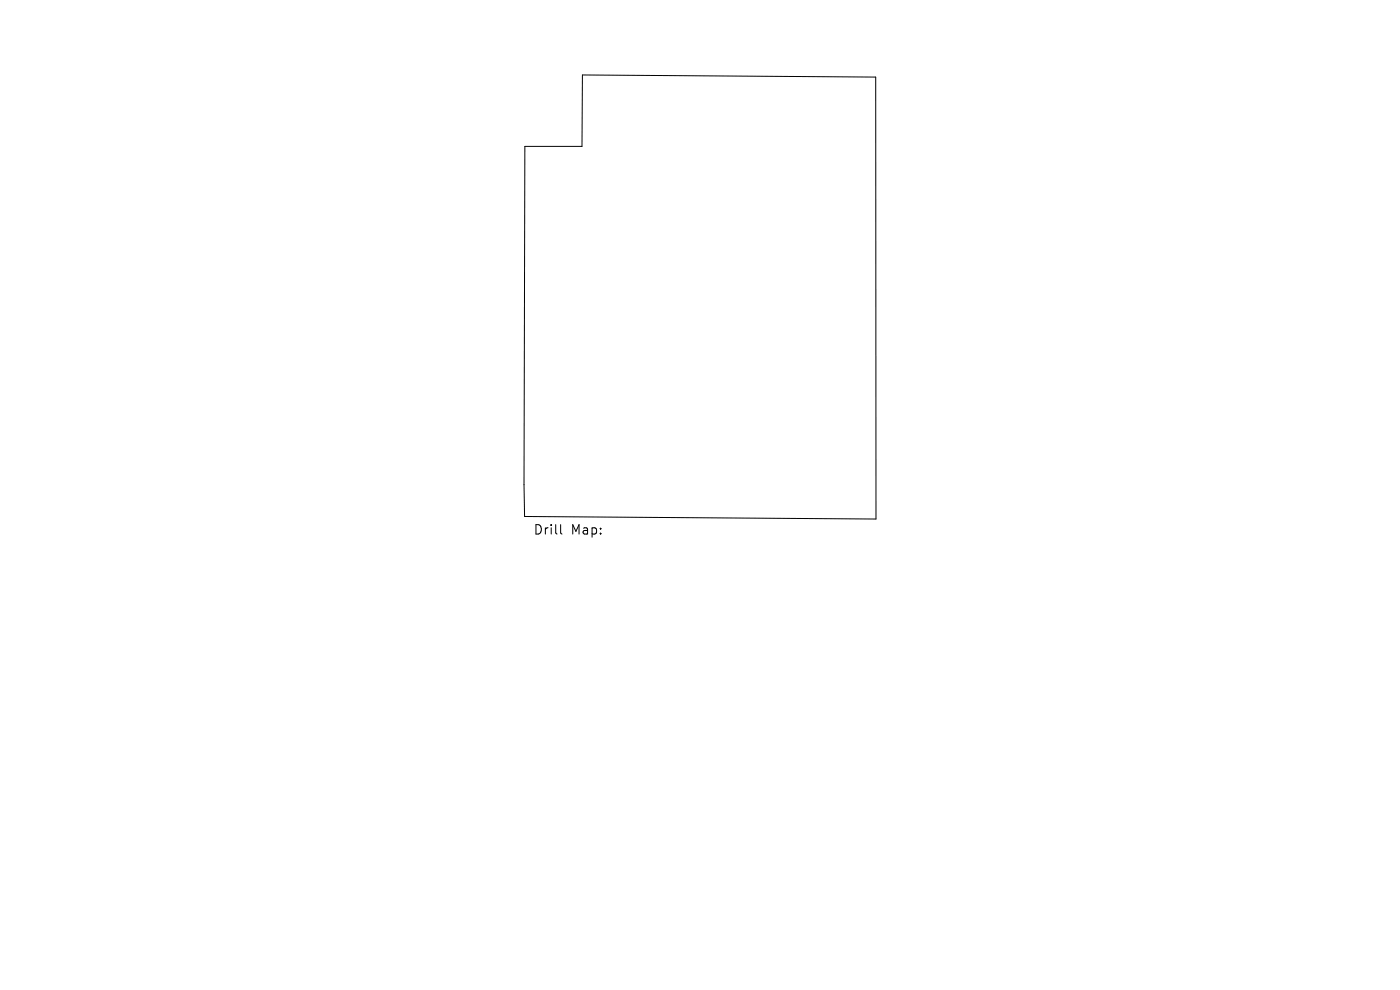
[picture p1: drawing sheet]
<svg xmlns="http://www.w3.org/2000/svg" width="297mm" height="210mm" viewBox="0 0 297 210" stroke-linecap="round" stroke-linejoin="round" font-family="sans-serif">
<defs><g id="words">
<g font-size="2.8">
<text x="113.1" y="113.7">Drill</text>
<text x="121.1" y="113.7">Map:</text>
</g>
</g></defs>
<path d="M123.6 15.9l62.2 .5v93.7l-74.5-.5-.1-6.8 .1-71.7h12.2zM118.9 111.3v1.7l.3 .3" fill="none" stroke="#000" stroke-width=".21"/>
<use href="#words"/>
</svg>
